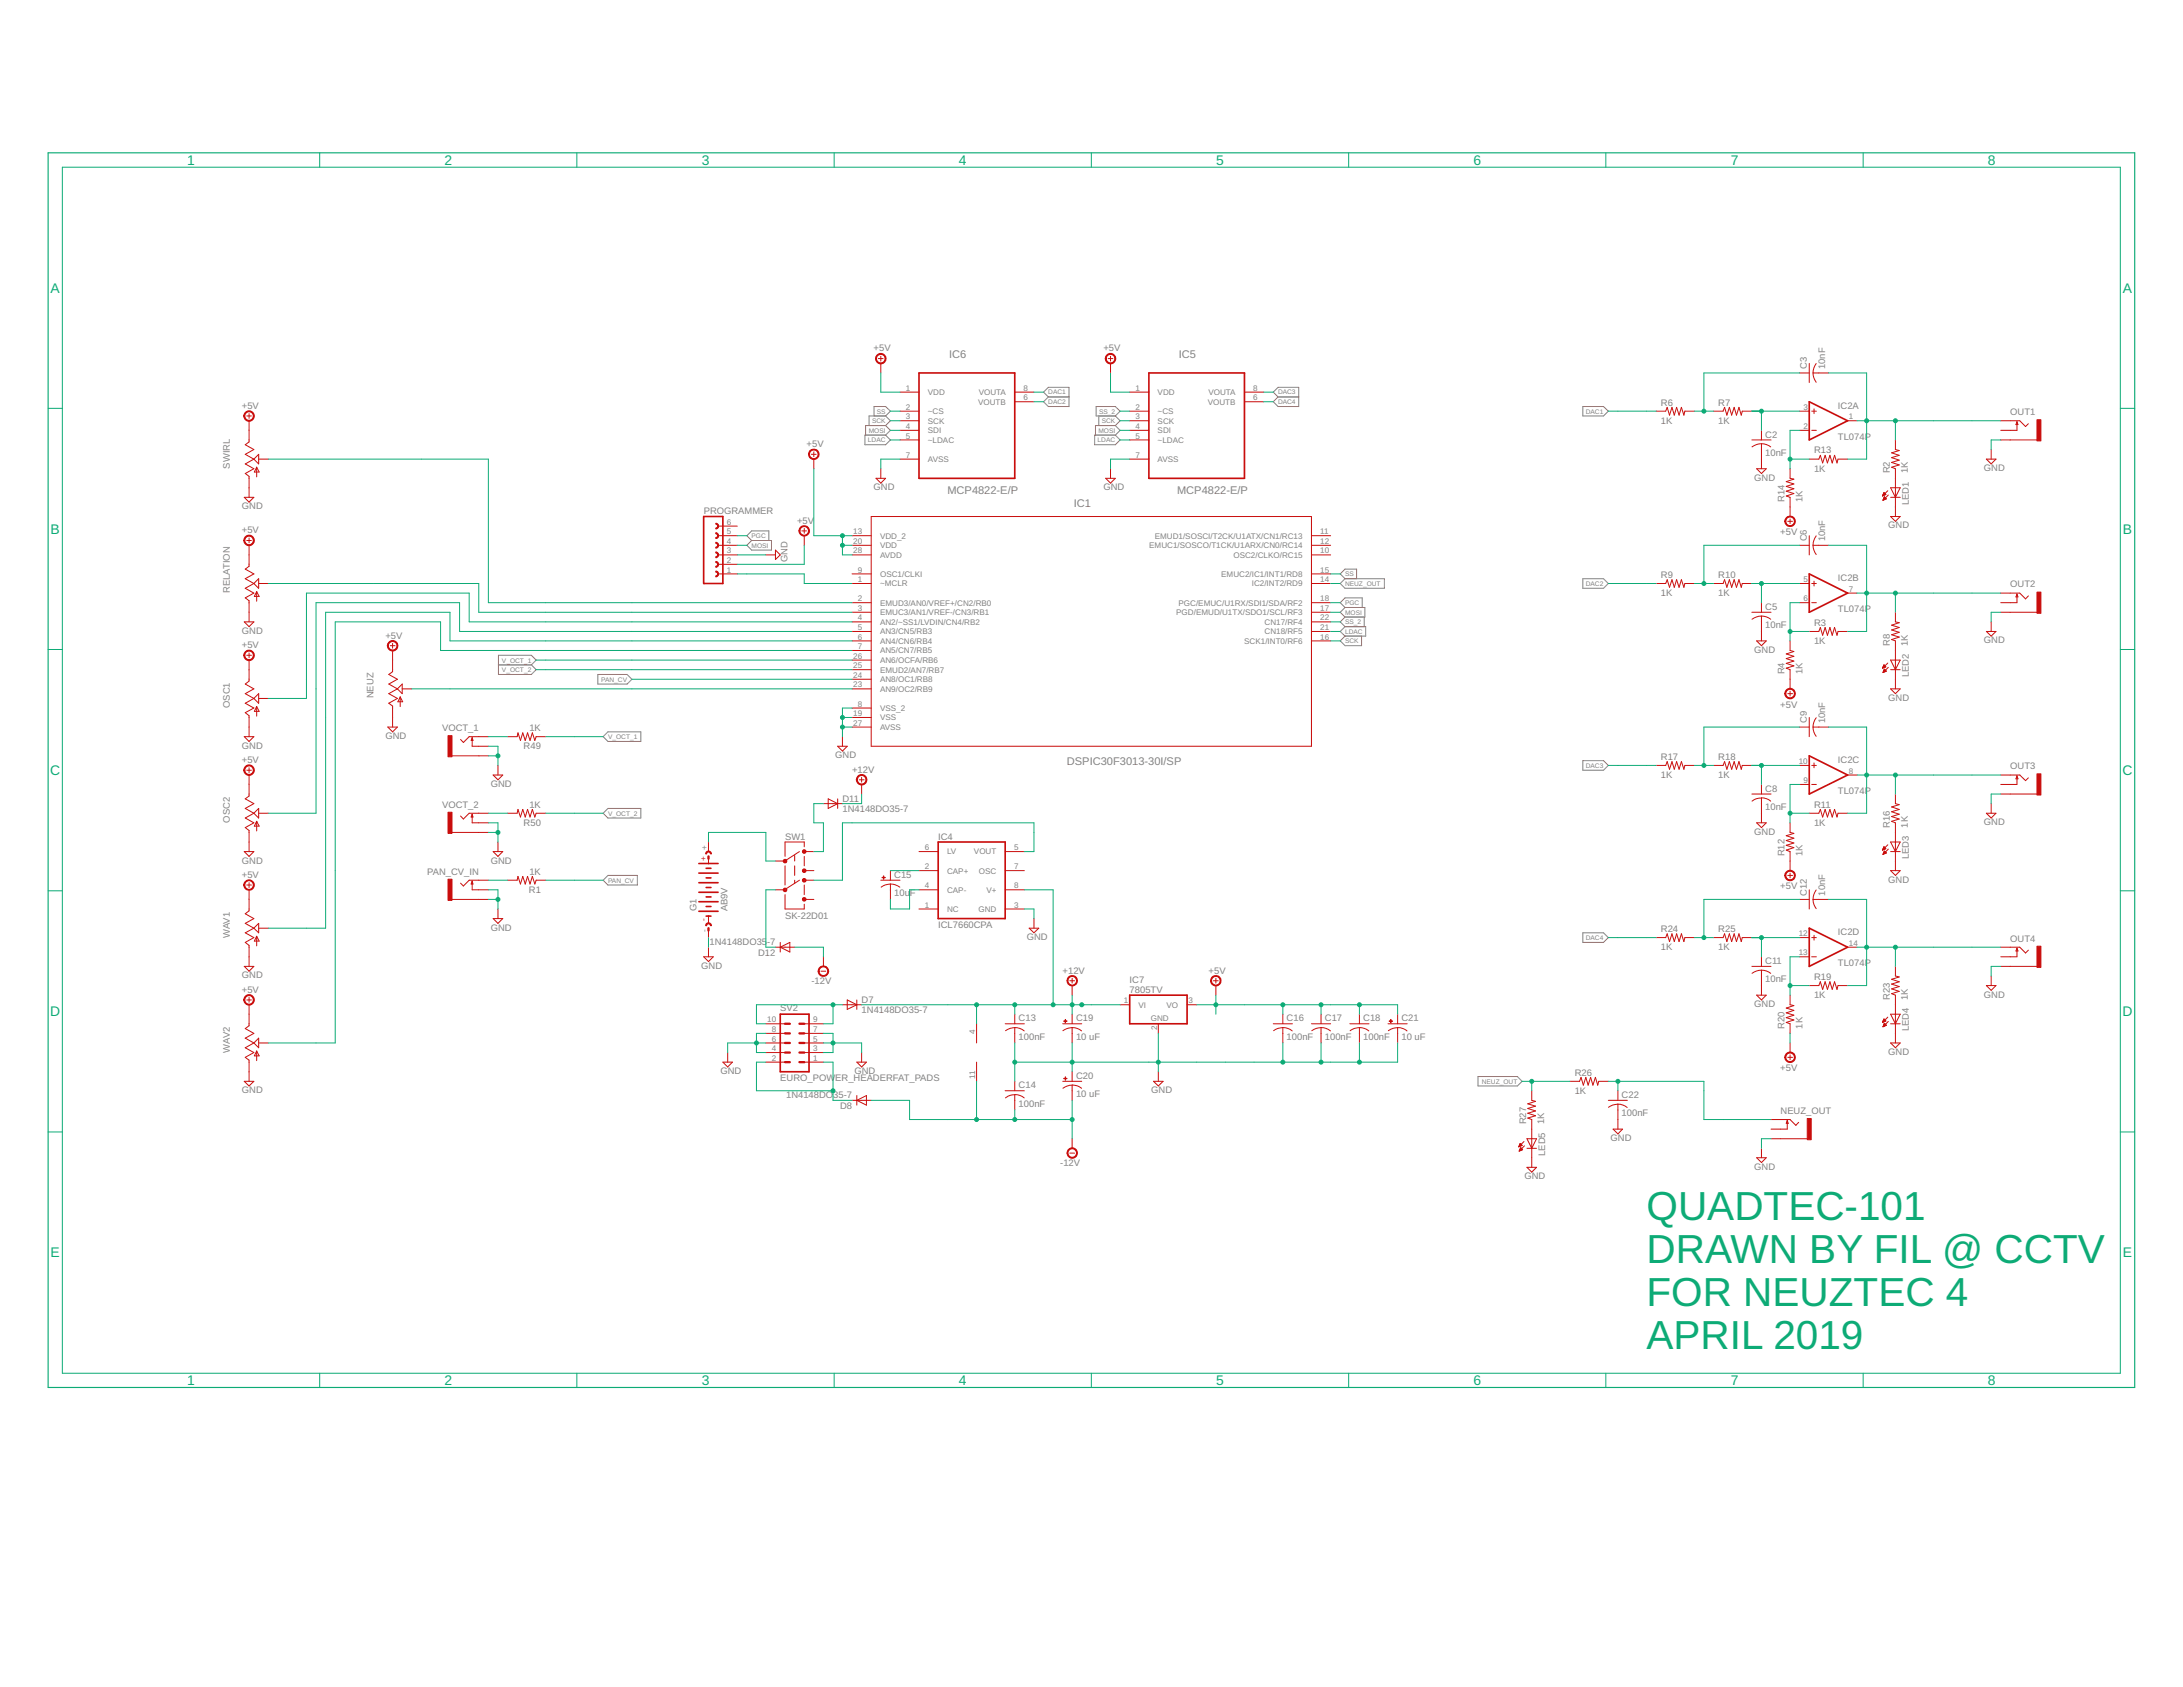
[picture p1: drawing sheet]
<svg xmlns="http://www.w3.org/2000/svg" width="279mm" height="216mm" viewBox="0 0 279 216" stroke-linecap="round" stroke-linejoin="round" font-family="sans-serif">
<defs><g id="words">
<g font-size="5.2" fill="#0dab76">
<text x="210.7" y="156.2">QUADTEC-101</text>
<text x="210.7" y="161.7">DRAWN BY FIL @ CCTV</text>
<text x="210.7" y="167.2">FOR NEUZTEC 4</text>
<text x="210.7" y="172.7">APRIL 2019</text>
</g>
<g font-size="1.8" fill="#0dab76">
<text x="24" y="21.1">1</text>
<text x="56.9" y="21.1">2</text>
<text x="89.8" y="21.1">3</text>
<text x="122.7" y="21.1">4</text>
<text x="155.7" y="21.1">5</text>
<text x="188.6" y="21.1">6</text>
<text x="221.5" y="21.1">7</text>
<text x="254.4" y="21.1">8</text>
<text x="6.5" y="37.4">A</text>
<text x="271.7" y="37.4">A</text>
<text x="6.5" y="68.3">B</text>
<text x="271.7" y="68.3">B</text>
<text x="6.4" y="99.2">C</text>
<text x="271.7" y="99.2">C</text>
<text x="6.4" y="130">D</text>
<text x="271.7" y="130">D</text>
<text x="6.5" y="160.9">E</text>
<text x="271.7" y="160.9">E</text>
<text x="24" y="177.3">1</text>
<text x="56.9" y="177.3">2</text>
<text x="89.8" y="177.3">3</text>
<text x="122.7" y="177.3">4</text>
<text x="155.7" y="177.3">5</text>
<text x="188.6" y="177.3">6</text>
<text x="221.5" y="177.3">7</text>
<text x="254.4" y="177.3">8</text>
</g>
<g font-size="1.4" fill="#808080">
<text x="121.5" y="45.8">IC6</text>
<text x="150.9" y="45.8">IC5</text>
<text x="121.3" y="63.2">MCP4822-E/P</text>
<text x="137.4" y="64.9">IC1</text>
<text x="150.7" y="63.2">MCP4822-E/P</text>
<text x="136.6" y="97.9">DSPIC30F3013-30I/SP</text>
</g>
<g font-size="1.2" fill="#808080">
<text x="111.8" y="45">+5V</text>
<text x="141.2" y="45">+5V</text>
<text x="231.3" y="47.2" transform="rotate(-90 231.3 47.2)">C3</text>
<text x="233.6" y="47.2" transform="rotate(-90 233.6 47.2)">10nF</text>
<text x="31" y="52.3">+5V</text>
<text x="212.6" y="51.9">R6</text>
<text x="219.9" y="51.9">R7</text>
<text x="235.2" y="52.3">IC2A</text>
<text x="257.3" y="53.1">OUT1</text>
<text x="29.4" y="60" transform="rotate(-90 29.4 60)">SWIRL</text>
<text x="103.2" y="57.2">+5V</text>
<text x="212.6" y="54.2">1K</text>
<text x="219.9" y="54.2">1K</text>
<text x="225.9" y="58.3">10nF</text>
<text x="225.9" y="56">C2</text>
<text x="232.2" y="58">R13</text>
<text x="235.2" y="56.3">TL074P</text>
<text x="31" y="65.2">GND</text>
<text x="90.1" y="65.7">PROGRAMMER</text>
<text x="111.8" y="62.7">GND</text>
<text x="141.2" y="62.7">GND</text>
<text x="224.5" y="61.5">GND</text>
<text x="228.4" y="64.3" transform="rotate(-90 228.4 64.3)">R14</text>
<text x="230.7" y="64.3" transform="rotate(-90 230.7 64.3)">1K</text>
<text x="232.2" y="60.3">1K</text>
<text x="241.9" y="60.6" transform="rotate(-90 241.9 60.6)">R2</text>
<text x="244.2" y="60.6" transform="rotate(-90 244.2 60.6)">1K</text>
<text x="244.3" y="64.6" transform="rotate(-90 244.3 64.6)">LED1</text>
<text x="253.9" y="60.3">GND</text>
<text x="31" y="68.2">+5V</text>
<text x="100.8" y="71.9" transform="rotate(-90 100.8 71.9)">GND</text>
<text x="102" y="67">+5V</text>
<text x="227.9" y="68.5">+5V</text>
<text x="231.3" y="69.3" transform="rotate(-90 231.3 69.3)">C6</text>
<text x="233.6" y="69.3" transform="rotate(-90 233.6 69.3)">10nF</text>
<text x="241.7" y="67.6">GND</text>
<text x="29.4" y="75.9" transform="rotate(-90 29.4 75.9)">RELATION</text>
<text x="212.6" y="76.3">1K</text>
<text x="212.6" y="74">R9</text>
<text x="219.9" y="76.3">1K</text>
<text x="219.9" y="74">R10</text>
<text x="235.2" y="74.4">IC2B</text>
<text x="257.3" y="75.2">OUT2</text>
<text x="31" y="81.1">GND</text>
<text x="31" y="82.9">+5V</text>
<text x="49.3" y="81.7">+5V</text>
<text x="224.5" y="83.6">GND</text>
<text x="225.9" y="80.4">10nF</text>
<text x="225.9" y="78">C5</text>
<text x="232.2" y="82.4">1K</text>
<text x="232.2" y="80.1">R3</text>
<text x="235.2" y="78.4">TL074P</text>
<text x="241.9" y="82.6" transform="rotate(-90 241.9 82.6)">R8</text>
<text x="244.2" y="82.6" transform="rotate(-90 244.2 82.6)">1K</text>
<text x="253.9" y="82.3">GND</text>
<text x="47.8" y="89.4" transform="rotate(-90 47.8 89.4)">NEUZ</text>
<text x="228.4" y="86.3" transform="rotate(-90 228.4 86.3)">R4</text>
<text x="230.7" y="86.3" transform="rotate(-90 230.7 86.3)">1K</text>
<text x="241.7" y="89.7">GND</text>
<text x="244.3" y="86.7" transform="rotate(-90 244.3 86.7)">LED2</text>
<text x="29.4" y="90.6" transform="rotate(-90 29.4 90.6)">OSC1</text>
<text x="31" y="95.8">GND</text>
<text x="49.3" y="94.6">GND</text>
<text x="56.6" y="93.5">VOCT_1</text>
<text x="67" y="95.9">R49</text>
<text x="67.8" y="93.6">1K</text>
<text x="227.9" y="90.6">+5V</text>
<text x="231.3" y="92.6" transform="rotate(-90 231.3 92.6)">C9</text>
<text x="233.6" y="92.6" transform="rotate(-90 233.6 92.6)">10nF</text>
<text x="31" y="97.6">+5V</text>
<text x="62.8" y="100.7">GND</text>
<text x="106.9" y="97">GND</text>
<text x="109.1" y="98.9">+12V</text>
<text x="212.6" y="99.5">1K</text>
<text x="212.6" y="97.2">R17</text>
<text x="219.9" y="99.5">1K</text>
<text x="219.9" y="97.2">R18</text>
<text x="225.9" y="101.3">C8</text>
<text x="235.2" y="101.6">TL074P</text>
<text x="235.2" y="97.6">IC2C</text>
<text x="257.3" y="98.4">OUT3</text>
<text x="29.4" y="105.3" transform="rotate(-90 29.4 105.3)">OSC2</text>
<text x="56.6" y="103.3">VOCT_2</text>
<text x="67" y="105.7">R50</text>
<text x="67.8" y="103.4">1K</text>
<text x="100.5" y="107.5">SW1</text>
<text x="107.8" y="104">1N4148DO35-7</text>
<text x="107.8" y="102.6">D11</text>
<text x="120.1" y="107.4">IC4</text>
<text x="224.5" y="106.8">GND</text>
<text x="225.9" y="103.6">10nF</text>
<text x="232.2" y="105.7">1K</text>
<text x="232.2" y="103.4">R11</text>
<text x="241.9" y="105.9" transform="rotate(-90 241.9 105.9)">R16</text>
<text x="244.2" y="105.9" transform="rotate(-90 244.2 105.9)">1K</text>
<text x="253.9" y="105.6">GND</text>
<text x="31" y="110.5">GND</text>
<text x="31" y="112.3">+5V</text>
<text x="54.7" y="111.9">PAN_CV_IN</text>
<text x="62.8" y="110.5">GND</text>
<text x="67.8" y="111.9">1K</text>
<text x="114.4" y="112.3">C15</text>
<text x="227.9" y="113.8">+5V</text>
<text x="228.4" y="109.6" transform="rotate(-90 228.4 109.6)">R12</text>
<text x="230.7" y="109.6" transform="rotate(-90 230.7 109.6)">1K</text>
<text x="241.7" y="113">GND</text>
<text x="244.3" y="110" transform="rotate(-90 244.3 110)">LED3</text>
<text x="62.8" y="119.1">GND</text>
<text x="67.7" y="114.2">R1</text>
<text x="89.1" y="116.6" transform="rotate(-90 89.1 116.6)">G1</text>
<text x="93.1" y="116.6" transform="rotate(-90 93.1 116.6)">AB9V</text>
<text x="100.5" y="117.6">SK-22D01</text>
<text x="114.4" y="114.7">10u</text>
<text x="116.5" y="114.7">F</text>
<text x="120.1" y="118.8">ICL7660CPA</text>
<text x="212.6" y="119.3">R24</text>
<text x="219.9" y="119.3">R25</text>
<text x="231.3" y="114.6" transform="rotate(-90 231.3 114.6)">C12</text>
<text x="233.6" y="114.6" transform="rotate(-90 233.6 114.6)">10nF</text>
<text x="235.2" y="119.7">IC2D</text>
<text x="29.4" y="120" transform="rotate(-90 29.4 120)">WAV1</text>
<text x="31" y="125.2">GND</text>
<text x="89.8" y="124">GND</text>
<text x="90.8" y="121">1N4148DO35</text>
<text x="97" y="122.3">D12</text>
<text x="98.2" y="121">-7</text>
<text x="103.9" y="125.9">-12V</text>
<text x="131.4" y="120.3">GND</text>
<text x="136" y="124.6">+12V</text>
<text x="144.6" y="125.8">IC7</text>
<text x="154.7" y="124.6">+5V</text>
<text x="212.6" y="121.6">1K</text>
<text x="219.9" y="121.6">1K</text>
<text x="225.9" y="125.7">10nF</text>
<text x="225.9" y="123.4">C11</text>
<text x="232.2" y="125.4">R19</text>
<text x="235.2" y="123.7">TL074P</text>
<text x="257.3" y="120.5">OUT4</text>
<text x="31" y="127">+5V</text>
<text x="99.9" y="129.4">SV2</text>
<text x="110.3" y="129.7">1N4148DO35-7</text>
<text x="110.3" y="128.3">D7</text>
<text x="130.4" y="130.7">C13</text>
<text x="137.7" y="130.7">C19</text>
<text x="144.6" y="127">7805TV</text>
<text x="164.7" y="130.7">C16</text>
<text x="169.6" y="130.7">C17</text>
<text x="174.5" y="130.7">C18</text>
<text x="179.4" y="130.7">C21</text>
<text x="224.5" y="128.9">GND</text>
<text x="228.4" y="131.6" transform="rotate(-90 228.4 131.6)">R20</text>
<text x="230.7" y="131.6" transform="rotate(-90 230.7 131.6)">1K</text>
<text x="232.2" y="127.7">1K</text>
<text x="241.9" y="128" transform="rotate(-90 241.9 128)">R23</text>
<text x="244.2" y="128" transform="rotate(-90 244.2 128)">1K</text>
<text x="253.9" y="127.7">GND</text>
<text x="29.4" y="134.7" transform="rotate(-90 29.4 134.7)">WAV2</text>
<text x="92.2" y="137.5">GND</text>
<text x="109.4" y="137.5">GND</text>
<text x="130.4" y="133">100nF</text>
<text x="137.7" y="133">10 uF</text>
<text x="164.7" y="133">100nF</text>
<text x="169.6" y="133">100nF</text>
<text x="174.5" y="133">100nF</text>
<text x="179.4" y="133">10 uF</text>
<text x="201.6" y="137.7">R26</text>
<text x="227.9" y="137.1">+5V</text>
<text x="241.7" y="135">GND</text>
<text x="244.3" y="132" transform="rotate(-90 244.3 132)">LED4</text>
<text x="31" y="139.9">GND</text>
<text x="99.9" y="138.4">EURO_POW</text>
<text x="100.6" y="140.6">1N4148DO35-7</text>
<text x="106.9" y="138.4">ER_HEADERFAT_PADS</text>
<text x="107.5" y="141.9">D8</text>
<text x="130.4" y="141.6">100nF</text>
<text x="130.4" y="139.3">C14</text>
<text x="137.7" y="140.4">10 uF</text>
<text x="137.7" y="138.1">C20</text>
<text x="147.3" y="139.9">GND</text>
<text x="195.3" y="143.9" transform="rotate(-90 195.3 143.9)">R27</text>
<text x="197.6" y="143.9" transform="rotate(-90 197.6 143.9)">1K</text>
<text x="201.6" y="140">1K</text>
<text x="207.6" y="142.8">100nF</text>
<text x="207.6" y="140.5">C22</text>
<text x="227.9" y="142.5">NEUZ_OUT</text>
<text x="135.7" y="149.2">-12V</text>
<text x="197.8" y="147.9" transform="rotate(-90 197.8 147.9)">LED5</text>
<text x="206.1" y="146">GND</text>
<text x="224.5" y="149.7">GND</text>
<text x="195.1" y="150.9">GND</text>
</g>
<g font-size="1" fill="#808080">
<text x="115.9" y="50">1</text>
<text x="115.9" y="52.5">2</text>
<text x="115.9" y="53.7">3</text>
<text x="118.8" y="50.5">VDD</text>
<text x="118.8" y="53">~CS</text>
<text x="125.2" y="51.8">VOUTB</text>
<text x="125.3" y="50.6">VOUTA</text>
<text x="131" y="50">8</text>
<text x="131" y="51.2">6</text>
<text x="145.3" y="50">1</text>
<text x="145.3" y="52.5">2</text>
<text x="145.3" y="53.7">3</text>
<text x="148.2" y="50.5">VDD</text>
<text x="148.2" y="53">~CS</text>
<text x="154.6" y="51.8">VOUTB</text>
<text x="154.7" y="50.6">VOUTA</text>
<text x="160.4" y="50">8</text>
<text x="160.4" y="51.2">6</text>
<text x="230.8" y="52.5">3</text>
<text x="236.6" y="53.7">1</text>
<text x="115.9" y="54.9">4</text>
<text x="115.9" y="56.1">5</text>
<text x="115.9" y="58.6">7</text>
<text x="118.8" y="54.2">SCK</text>
<text x="118.8" y="55.4">SDI</text>
<text x="118.8" y="56.7">~LDAC</text>
<text x="118.8" y="59.1">AVSS</text>
<text x="145.3" y="54.9">4</text>
<text x="145.3" y="56.1">5</text>
<text x="145.3" y="58.6">7</text>
<text x="148.2" y="54.2">SCK</text>
<text x="148.2" y="55.4">SDI</text>
<text x="148.2" y="56.7">~LDAC</text>
<text x="148.2" y="59.1">AVSS</text>
<text x="230.8" y="54.9">2</text>
<text x="93" y="70.8">3</text>
<text x="93" y="69.6">4</text>
<text x="93" y="68.4">5</text>
<text x="93" y="67.2">6</text>
<text x="109.2" y="68.4">13</text>
<text x="109.2" y="69.6">20</text>
<text x="109.2" y="70.8">28</text>
<text x="112.6" y="68.9">VDD_2</text>
<text x="112.6" y="70.1">VDD</text>
<text x="112.6" y="71.4">AVDD</text>
<text x="147.1" y="70.2">EMUC1/SOSCO/T1CK/U1ARX/CN0/RC14</text>
<text x="147.8" y="68.9">EMUD1/SOSCI/T2CK/U1ATX/CN1/RC13</text>
<text x="157.9" y="71.4">OSC2/CLKO/RC15</text>
<text x="169" y="68.4">11</text>
<text x="169" y="69.6">12</text>
<text x="169" y="70.8">10</text>
<text x="93" y="73.3">1</text>
<text x="93" y="72.1">2</text>
<text x="109.8" y="73.3">9</text>
<text x="109.8" y="74.5">1</text>
<text x="109.8" y="77">2</text>
<text x="112.6" y="73.8">OSC1/CLKI</text>
<text x="112.6" y="75">~MCLR</text>
<text x="112.6" y="77.5">EMUD3/AN0/VREF+/CN2/RB0</text>
<text x="150.8" y="77.5">PGC/EMUC/U1RX/SDI1/SDA/RF2</text>
<text x="156.3" y="73.8">EMUC2/IC1/INT1/RD8</text>
<text x="160.2" y="75.1">IC2/INT2/RD9</text>
<text x="169" y="73.3">15</text>
<text x="169" y="74.5">14</text>
<text x="169" y="77">18</text>
<text x="230.8" y="77">6</text>
<text x="230.8" y="74.5">5</text>
<text x="236.6" y="75.7">7</text>
<text x="109.8" y="78.2">3</text>
<text x="109.8" y="79.4">4</text>
<text x="109.8" y="80.6">5</text>
<text x="109.8" y="81.9">6</text>
<text x="109.8" y="83.1">7</text>
<text x="112.6" y="78.7">EMUC3/AN1/VREF-/CN3/RB1</text>
<text x="112.6" y="79.9">AN2/~SS1/LVDIN/CN4/RB2</text>
<text x="112.6" y="81.2">AN3/CN5/RB3</text>
<text x="112.6" y="82.4">AN4/CN6/RB4</text>
<text x="112.6" y="83.6">AN5/CN7/RB5</text>
<text x="150.5" y="78.7">PGD/EMUD/U1TX/SDO1/SCL/RF3</text>
<text x="159.2" y="82.4">SCK1/INT0/RF6</text>
<text x="161.8" y="80">CN17/RF4</text>
<text x="161.8" y="81.2">CN18/RF5</text>
<text x="169" y="78.2">17</text>
<text x="169" y="79.4">22</text>
<text x="169" y="80.6">21</text>
<text x="169" y="81.9">16</text>
<text x="109.2" y="84.3">26</text>
<text x="109.2" y="85.5">25</text>
<text x="109.2" y="86.8">24</text>
<text x="109.2" y="88">23</text>
<text x="112.6" y="84.8">AN6/OCFA/RB6</text>
<text x="112.6" y="86.1">EMUD2/AN7/RB7</text>
<text x="112.6" y="87.3">AN8/OC1/RB8</text>
<text x="112.6" y="88.5">AN9/OC2/RB9</text>
<text x="109.2" y="91.7">19</text>
<text x="109.2" y="92.9">27</text>
<text x="109.8" y="90.4">8</text>
<text x="112.6" y="91">VSS_2</text>
<text x="112.6" y="92.2">VSS</text>
<text x="112.6" y="93.4">AVSS</text>
<text x="230.2" y="97.8">10</text>
<text x="230.8" y="100.2">9</text>
<text x="236.6" y="99">8</text>
<text x="90.5" y="108.8" transform="rotate(-90 90.5 108.8)">+</text>
<text x="118.4" y="108.8">6</text>
<text x="118.4" y="113.7">4</text>
<text x="118.4" y="111.3">2</text>
<text x="121.2" y="109.3">LV</text>
<text x="121.2" y="111.8">CAP+</text>
<text x="124.7" y="109.4">VOUT</text>
<text x="125.3" y="111.8">OSC</text>
<text x="129.8" y="108.8">5</text>
<text x="129.8" y="113.7">8</text>
<text x="129.8" y="111.3">7</text>
<text x="90.5" y="119.3" transform="rotate(-90 90.5 119.3)">-</text>
<text x="118.4" y="116.2">1</text>
<text x="121.2" y="114.2">CAP-</text>
<text x="121.2" y="116.7">NC</text>
<text x="125.2" y="116.7">GND</text>
<text x="126.2" y="114.3">V+</text>
<text x="129.8" y="116.2">3</text>
<text x="230.2" y="119.8">12</text>
<text x="230.2" y="122.3">13</text>
<text x="236.6" y="121.1">14</text>
<text x="98.2" y="130.9">10</text>
<text x="104.1" y="130.9">9</text>
<text x="143.8" y="128.4">1</text>
<text x="145.7" y="128.9">VI</text>
<text x="147.3" y="130.7">GND</text>
<text x="148.1" y="131.8" transform="rotate(-90 148.1 131.8)">2</text>
<text x="149.3" y="129">VO</text>
<text x="152.1" y="128.4">3</text>
<text x="98.8" y="135.8">2</text>
<text x="98.8" y="134.5">4</text>
<text x="98.8" y="133.3">6</text>
<text x="98.8" y="132.1">8</text>
<text x="104.1" y="135.8">1</text>
<text x="104.1" y="134.5">3</text>
<text x="104.1" y="133.3">5</text>
<text x="104.1" y="132.1">7</text>
<text x="124.8" y="132.4" transform="rotate(-90 124.8 132.4)">4</text>
<text x="124.8" y="138.1" transform="rotate(-90 124.8 138.1)">11</text>
</g>
<g font-size="1" fill="#c90d0c">
<text x="90.4" y="110.2" transform="rotate(-90 90.4 110.2)">+</text>
<text x="90.4" y="117.9" transform="rotate(-90 90.4 117.9)">-</text>
</g>
<g font-size=".8" fill="#808080">
<text x="112.2" y="52.9">SS</text>
<text x="134.2" y="50.5">DAC1</text>
<text x="134.2" y="51.7">DAC2</text>
<text x="140.7" y="52.9">SS_2</text>
<text x="163.6" y="50.5">DAC3</text>
<text x="163.6" y="51.7">DAC4</text>
<text x="203" y="52.9">DAC1</text>
<text x="111.1" y="56.6">LDAC</text>
<text x="111.2" y="55.4">MOSI</text>
<text x="111.6" y="54.2">SCK</text>
<text x="140.5" y="56.6">LDAC</text>
<text x="140.6" y="55.4">MOSI</text>
<text x="141" y="54.2">SCK</text>
<text x="96.2" y="70.1">MOSI</text>
<text x="96.2" y="68.9">PGC</text>
<text x="172.1" y="73.8">SS</text>
<text x="172.1" y="75">NEUZ_OUT</text>
<text x="172.1" y="77.4">PGC</text>
<text x="203" y="75">DAC2</text>
<text x="172.1" y="78.7">MOSI</text>
<text x="172.1" y="82.3">SCK</text>
<text x="172.1" y="81.1">LDAC</text>
<text x="172.1" y="79.9">SS_2</text>
<text x="64.2" y="84.8">V_OCT_1</text>
<text x="64.2" y="86">V_OCT_2</text>
<text x="76.9" y="87.2">PAN_CV</text>
<text x="77.8" y="94.6">V_OCT_1</text>
<text x="203" y="98.3">DAC3</text>
<text x="77.8" y="104.4">V_OCT_2</text>
<text x="77.8" y="113">PAN_CV</text>
<text x="203" y="120.3">DAC4</text>
<text x="189.6" y="138.7">NEUZ_OUT</text>
</g>
</g></defs>
<g fill="none" stroke="#808080" stroke-width=".13">
<path d="M110.7 55.7h2.6l.7 .6-.7 .6h-2.6zM111.9 53.2v-1.2h1.4l.7 .6-.7 .6M113.3 54.5l.7 .6-.7 .6M113.3 54.5h-2.5v1.2M113.3 53.2l.7 .6-.7 .7M113.3 53.2h-2.1v1.3M133.6 50.2l.6-.6h2.6v2.4h-2.6l-.6-.6 .6-.6zM134.2 50.8h2.6M140.1 55.7h2.6l.7 .6-.7 .6h-2.6zM140.3 52h2.4l.7 .6-.7 .6h-2.4zM140.6 53.2v1.3M142.7 54.5h-2.5v1.2"/>
<path d="M142.7 54.5l.7 .6-.7 .6M142.7 53.2l.7 .6-.7 .7M163 50.2l.6-.6h2.6v2.4h-2.6l-.6-.6 .6-.6zM163.6 50.8h2.6M202.6 52h2.6l.6 .6-.6 .6h-2.6zM95.6 69.8l.6-.6h2.5v1.2h-2.5zM96.2 69.2l-.6-.6 .6-.7h2.2v1.3M172.1 77.7l-.6 .7 .6 .6M172.1 77.7h2.6v1.3h-2.6M172.1 74.1l-.6-.7 .6-.6h1.5v1.3M172.1 74.1h5.1v1.2h-5.1l-.6-.6zM172.1 79l-.6 .6 .6 .6"/>
<path d="M172.1 77.7l-.6-.6 .6-.6h2.2v1.2M174.6 79v1.2M202.6 74.1h2.6l.6 .6-.6 .6h-2.6zM63.8 83.9h4.2l.6 .6-.6 .6 .6 .6-.6 .6h-4.2zM63.8 85.1h4.2M76.5 86.3h3.8l.6 .6-.6 .6h-3.8zM77.2 94.3l.6-.6h4.2v1.2h-4.2zM172.1 81.4l-.6 .6 .6 .6h2.2v-1.2M172.1 80.2h2.7v1.2h-2.7M172.1 80.2l-.6 .6 .6 .6M202.6 97.3h2.6l.6 .7-.6 .6h-2.6zM77.2 104.1l.6-.6h4.2v1.2h-4.2z"/>
<path d="M77.2 112.6l.6-.6h3.8v1.3h-3.8zM202.6 119.4h2.6l.6 .6-.6 .6h-2.6zM189.2 137.8h5l.6 .6-.6 .6h-5z"/>
</g>
<g fill="none" stroke="#c90d0c" stroke-width=".13">
<path d="M31.6 53.2h.6M31.9 52.9v.7M31.9 53.8v2.8l-.5 .3 1.1 .6-1.1 .6 1.1 .7M32.5 58.8l-1.1 .6 1.1 .6-1.1 .6 .5 .4v2.6M32.5 58.8l.6-.7v1.3zM32.9 59.8v1.2M32.9 59.8l.3 .6h-.6zM33.1 58.8h1.2M103.8 58.1h.7M104.2 57.8v.6M104.2 58.8v1.2M112.4 45.9h.6"/>
<path d="M112.7 45.6v.6M112.7 46.5v1.2M112.7 60v1.2M115.2 58.8h2.4M115.2 52.6h2.4M115.2 55.1h2.4M115.2 53.8h2.4M115.2 56.3h2.4M115.2 50.2h2.4M129.9 50.2h2.4M129.9 51.4h2.4M141.8 45.9h.6"/>
<path d="M142.1 45.6v.6M142.1 46.5v1.2M142.1 60v1.2M144.6 58.8h2.4M144.6 52.6h2.4M144.6 55.1h2.4M144.6 53.8h2.4M144.6 56.3h2.4M144.6 50.2h2.4M159.3 50.2h2.4M159.3 51.4h2.4M212 52.6h1.2l.2-.5 .3 1 .3-1 .3 1 .3-1 .3 1 .3-1 .3 1 .1-.5h1.3"/>
<path d="M219.3 52.6h1.2l.2-.5 .3 1 .3-1 .3 1 .4-1 .2 1 .4-1 .3 1 .1-.5h1.2M224.2 56.3h2.5M224.8 60h1.3l-.7 .6zM225.4 56.8a1.94 1.94 0 0 1 1.2 .4M225.4 56.8a2.06 2.06 0 0 0-1.2 .4M225.4 55.1v1.2M225.4 56.8v3.2M229.1 60v1.2l.5 .1-1 .3 1 .3-1 .4 1 .2-1 .4 1 .3-1 .3 .5 .1v2.5M230.3 52.6h1.3M230.3 55.1h1.3M230.3 47.7h1.3M231.6 58.8h1.2l.2-.5 .3 .9 .3-.9 .3 .9 .3-.9 .3 .9 .3-.9 .3 .9 .1-.4h1.3"/>
<path d="M231.6 46.5v2.5M231.9 52.6h.6M231.9 55.1h.6M232.1 47.7a1.94 1.94 0 0 0 .4 1.2M232.1 47.7h1.9M232.2 52.3v.6M232.5 46.5a2.06 2.06 0 0 0-.4 1.2M236.5 53.8h1.2M242.6 56.3v1.2l.5 .2-1 .3 1 .3-1 .3 1 .3-1 .3 1 .3-1 .3 .5 .2v6.1M254.2 58.8h1.3l-.7 .6zM254.8 57.5v1.3M256.1 53.8h2.4l.7 .8 .4-.4"/>
<path d="M256.1 56.3h4.6M258.1 54v1.1h-2M258.1 54l.2 .3h-.3zM31.3 63.6h1.2l-.6 .7zM31.3 79.6h1.2l-.6 .6zM31.6 69.2h.6M31.9 68.9v.6M31.9 69.8v2.7l-.5 .3 1.1 .6-1.1 .7 1.1 .6M32.5 74.7l-1.1 .6 1.1 .6-1.1 .6 .5 .4v2.7M32.5 74.7l.6-.6v1.2zM32.9 75.7v1.2M32.9 75.7l.3 .6h-.6z"/>
<path d="M33.1 74.7h1.2M91.9 69.8h2.5M91.9 73.4h2.5M91.9 72.2h2.5M91.9 71h2.5M91.9 68.6h2.5M91.9 67.3h2.5M98 71h1.3M99.3 70.4l.6 .6-.6 .6zM102.6 67.9h.6M102.9 67.6v.6M102.9 68.6v1.2"/>
<path d="M109.1 74.7h2.4M109.1 79.6h2.4M109.1 77.1h2.4M109.1 78.4h2.4M109.1 69.8h2.4M109.1 73.4h2.4M109.1 71h2.4M109.1 68.6h2.4M111.5 66.1h56.4v29.4h-56.4zM112.1 61.2h1.2l-.6 .6zM141.5 61.2h1.2l-.6 .6zM167.9 74.7h2.4"/>
<path d="M167.9 79.6h2.4M167.9 77.1h2.4M167.9 78.4h2.4M167.9 69.8h2.4M167.9 73.4h2.4M167.9 71h2.4M167.9 68.6h2.4M212 74.7h1.2l.2-.5 .3 1 .3-1 .3 1 .3-1 .3 1 .3-1 .3 1 .1-.5h1.3M219.3 74.7h1.2l.2-.5 .3 1 .3-1 .3 1 .4-1 .2 1 .4-1 .3 1 .1-.5h1.2M224.2 78.4h2.5M225.4 78.8a1.94 1.94 0 0 1 1.2 .4M225.4 78.8a2.06 2.06 0 0 0-1.2 .4"/>
<path d="M225.4 77.1v1.3M225.4 78.8v3.2M228.8 66.7h.6M229.1 66.4v.6M230.3 74.7h1.3M230.3 77.1h1.3M230.3 69.8h1.3M231.6 68.6v2.4M231.9 74.7h.6M231.9 77.1h.6M232.1 69.8a2.07 2.07 0 0 0 .4 1.2M232.1 69.8h1.9"/>
<path d="M232.2 74.4v.6M232.5 68.6a2.06 2.06 0 0 0-.4 1.2M236.5 75.9h1.2M240.9 63.4h.1M241 63.4h.1M241 63.4h.2M241 63.3h.3M241 64h.1M241 63.3h.4M241 63.9h.2M241 63.2h.3M241 63.9h.3"/>
<path d="M241.1 63.2h.1M241.1 63.9h.3M241.1 63.1h.1M241.1 63.8h.3M241.1 63l.3 .3-.5 .2zM241.1 63.7h.2M241.2 63.6h.1M241.2 63.6l.2 .2-.4 .2zM241.6 62.8l-.7 .7M241.7 63.4l-.7 .6M242 63.6h1.2M242 62.4h1.2l-.6 1.2z"/>
<path d="M242 66.1h1.2l-.6 .6zM242.6 78.4v1.2l.5 .1-1 .3 1 .3-1 .3 1 .3-1 .3 1 .3-1 .4 .5 .1v6.2M254.8 79.6v1.2M256.1 75.9h2.4l.7 .7 .4-.3M256.1 78.4h4.6M258.1 76v1.1h-2M258.1 76l.2 .4h-.3zM31.3 94.3h1.2l-.6 .6zM31.6 83.9h.6M31.6 98.6h.6M31.9 83.6v.6M31.9 84.5v2.7l-.5 .3 1.1 .7-1.1 .6 1.1 .6"/>
<path d="M31.9 98.3v.6M31.9 99.2v2.7l-.5 .3 1.1 .6-1.1 .7 1.1 .6M32.5 89.4l-1.1 .6 1.1 .6-1.1 .6 .5 .4v2.7M32.5 89.4l.6-.6v1.2zM32.9 90.4v1.3M32.9 90.4l.3 .6h-.6zM33.1 89.4h1.2M49.6 93h1.3l-.7 .7zM50 82.6h.6M50.2 82.3v.7M50.2 83.2v2.8l-.4 .3 1.1 .6-1.1 .6 1.1 .7M50.9 88.2l-1.1 .6 1.1 .6-1.1 .6 .4 .4v2.6"/>
<path d="M50.9 88.2l.6-.7v1.3zM51.2 89.2v1.2M51.2 89.2l.3 .6h-.6zM51.5 88.2h1.2M57.8 96.7h4.7M60.4 94.4v1.1h2.1M60.4 94.4l.1 .4h-.2zM62.5 94.3h-2.5l-.7 .7-.4-.4M63.1 99.2h1.2l-.6 .6zM63.7 98v1.2M65 94.3h1.2l.1-.5 .3 1 .3-1 .3 1 .3-1 .3 1 .3-1 .4 1 .1-.5h1.2M107.2 95.5h1.2l-.6 .6z"/>
<path d="M107.8 94.3v1.2M109.1 88.2h2.4M109.1 93h2.4M109.1 80.8h2.4M109.1 85.7h2.4M109.1 84.5h2.4M109.1 82h2.4M109.1 83.2h2.4M109.1 86.9h2.4M109.1 90.6h2.4M109.1 91.8h2.4M110 99.8h.6"/>
<path d="M110.3 99.5v.6M167.9 80.8h2.4M167.9 82h2.4M212 98h1.2l.2-.5 .3 .9 .3-.9 .3 .9 .3-.9 .3 .9 .3-.9 .3 .9 .1-.4h1.3M219.3 98h1.2l.2-.5 .3 .9 .3-.9 .3 .9 .4-.9 .2 .9 .4-.9 .3 .9 .1-.4h1.2M224.8 82h1.3l-.7 .6zM228.8 88.8h.6M229.1 82v1.2l.5 .2-1 .3 1 .3-1 .3 1 .3-1 .3 1 .3-1 .3 .5 .2v2.5M229.1 88.5v.6M230.3 93h1.3M230.3 98h1.3M231.6 91.8v2.5"/>
<path d="M231.6 80.8h1.2l.2-.5 .3 1 .3-1 .3 1 .3-1 .3 1 .3-1 .3 1 .1-.5h1.3M231.9 98h.6M232.1 93a1.94 1.94 0 0 0 .4 1.2M232.1 93h1.9M232.2 97.6v.7M232.5 91.9a1.94 1.94 0 0 0-.4 1.1M236.5 99.2h1.2M240.9 85.5h.1M241 85.4h.1M241 85.4h.2M241 85.4h.3M241 85.3h.3"/>
<path d="M241 86h.3M241.1 85.2h.2M241.1 85.2h.1M241.1 85.9h.3M241.1 85.1h.1M241.1 85.8h.3M241.1 85.8h.2M241.1 85.7h.2M241.2 85.7h.1M241.2 86h-.2M241.4 85.3l-.3-.2-.2 .4M241.4 85.3l-.5 .2"/>
<path d="M241.4 85.9l-.2-.3-.2 .5M241.4 85.9l-.4 .2M241.6 84.9l-.7 .6M241.7 85.4l-.7 .7M242 88.2h1.2l-.6 .6zM242 84.5h1.2l-.6 1.2zM242 85.7h1.2M254.2 80.8h1.3l-.7 .6zM256.1 99.2h2.4l.7 .7 .4-.4M258.1 99.3v1.1h-2M258.1 99.3l.2 .4h-.3zM31.3 109h1.2l-.6 .6z"/>
<path d="M31.6 113.3h.6M31.9 113v.6M31.9 113.9v2.7l-.5 .3 1.1 .7-1.1 .6 1.1 .6M32.5 104.1l-1.1 .6 1.1 .6-1.1 .6 .5 .4v2.7M32.5 118.8l-1.1 .6 1.1 .6-1.1 .6 .5 .4v2.7M32.5 104.1l.6-.6v1.2zM32.5 118.8l.6-.6v1.2zM32.9 105.1v1.2M32.9 119.8v1.3M32.9 105.1l.3 .6h-.6zM32.9 119.8l.3 .6h-.6zM33.1 104.1h1.2"/>
<path d="M33.1 118.8h1.2M57.8 106.5h4.7M57.8 115.1h4.7M60.4 104.2v1.1h2.1M60.4 112.8v1.1h2.1M60.4 104.2l.1 .4h-.2zM60.4 112.8l.1 .3h-.2zM62.5 104.1h-2.5l-.7 .7-.4-.4M62.5 112.6h-2.5l-.7 .8-.4-.4M63.1 109h1.2l-.6 .6zM63.1 117.6h1.2l-.6 .6zM63.7 107.8v1.2"/>
<path d="M63.7 116.3v1.3M65 104.1h1.2l.1-.5 .3 1 .3-1 .3 1 .3-1 .3 1 .3-1 .4 1 .1-.5h1.2M65 112.6h1.2l.1-.4 .3 .9 .3-.9 .3 .9 .3-.9 .3 .9 .3-.9 .4 .9 .1-.5h1.2M90.7 107.8v1.2M90.7 109.9v.6M90.7 117.2v1M90.7 118.8v1.2M99.3 113.9h1.2M99.3 110.2h1.2M100.5 114.5v1.8h2.4v-.6M100.5 110.8v2.5M101.7 109.5v.7"/>
<path d="M101.7 110.8v1.2M101.7 112.6v.4M102.3 109l-1.7 1.1M102.3 112.6l-1.7 1.1M102.9 109h1.3M102.9 112.6h1.3M102.9 115.1h1.3M102.9 108.4v-.6h-2.4v1.8M102.9 111.4h1.3M102.9 109.6v1.2M102.9 113.3v1.2M105.4 102.8h2.4"/>
<path d="M106 102.2l1.2 .6-1.2 .7zM107.2 102.2v1.3M110.3 100.4v1.2M112.7 112.6h2.5M114 113.1a2.06 2.06 0 0 1 1.2 .4M114 113.1a1.94 1.94 0 0 0-1.2 .4M114 111.4v1.2M114 113.1v2M117.6 109h2.5M117.6 113.9h2.5M117.6 111.4h2.5M117.6 116.3h2.5"/>
<path d="M128.7 109h2.4M128.7 113.9h2.4M128.7 111.4h2.4M128.7 116.3h2.4M131.7 118.8h1.2l-.6 .6zM132.3 117.6v1.2M212 120h1.2l.2-.5 .3 1 .3-1 .3 1 .3-1 .3 1 .3-1 .3 1 .1-.5h1.3M219.3 120h1.2l.2-.5 .3 1 .3-1 .3 1 .4-1 .2 1 .4-1 .3 1 .1-.5h1.2M224.2 101.6h2.5M224.2 102.5a1.74 1.74 0 0 1 1.2-.4v3.2M224.8 105.3h1.3l-.7 .6zM225.4 102.1a1.8 1.8 0 0 1 1.2 .4"/>
<path d="M225.4 100.4v1.2M228.8 112h.6M229.1 105.3v1.2l.5 .2-1 .3 1 .3-1 .3 1 .3-1 .3 1 .3-1 .3 .5 .2v2.4M229.1 111.7v.7M230.3 115.1h1.3M230.3 100.4h1.3M230.3 120h1.3M231.6 104.1h1.2l.2-.5 .3 1 .3-1 .3 1 .3-1 .3 1 .3-1 .3 1 .1-.5h1.3M231.6 113.9v2.4M231.9 100.4h.6M231.9 120h.6M232.1 115.1a1.94 1.94 0 0 0 .4 1.2"/>
<path d="M232.1 115.1h1.9M232.2 119.7v.6M232.5 113.9a2.06 2.06 0 0 0-.4 1.2M240.9 108.8h.1M241 108.8h.1M241 108.7h.2M241 108.7h.3M241 108.6h.3M241 109.3h.1M241 108.5h.3M241 109.2h.2M241.1 108.5h.2"/>
<path d="M241.1 109.2h.2M241.1 109.2h.3M241.1 108.5h.1M241.1 109.1h.3M241.1 108.4h.1M241.1 109.1h.2M241.1 108.4l-.2 .4M241.1 108.4l.3 .2M241.1 109h.2M241.2 109h.1M241.2 108.9h.1M241.4 108.6l-.5 .2"/>
<path d="M241.4 109.2l-.2-.3-.2 .4M241.4 109.2l-.4 .1M241.6 108.1l-.7 .7M241.7 108.7l-.7 .6M242 109h1.2M242 107.8h1.2l-.6 1.2zM242 111.4h1.2l-.6 .6zM242.6 101.6v1.2l.5 .2-1 .3 1 .3-1 .3 1 .3-1 .3 1 .3-1 .3 .5 .2v6.1M254.2 104.1h1.3l-.7 .6zM254.8 102.8v1.3M256.1 101.6h4.6M31.3 123.7h1.2l-.6 .6z"/>
<path d="M31.3 138.4h1.2l-.6 .6zM31.6 128h.6M31.9 127.7v.6M31.9 128.6v2.7l-.5 .3 1.1 .6-1.1 .7 1.1 .6M32.5 133.5l-1.1 .6 1.1 .6-1.1 .6 .5 .4v2.7M32.5 133.5l.6-.6v1.2zM32.9 134.5v1.2M32.9 134.5l.3 .6h-.6zM33.1 133.5h1.2M90.1 122.4h1.2l-.6 .7zM90.7 121.2v1.2M92.5 135.9h1.2l-.6 .6z"/>
<path d="M93.1 134.7v1.2M98 133.5h2.5M98 131h2.5M98 135.9h2.5M98 134.7h2.5M98 132.2h2.5M99.3 121.2h2.4M99.9 121.2l1.2-.6v1.2zM99.9 120.6v1.2M102.9 133.5h2.5M102.9 131h2.5M102.9 135.9h2.5"/>
<path d="M102.9 134.7h2.5M102.9 132.2h2.5M105.1 124.3h.6M105.4 122.4v1.3M107.8 128.6h2.5M108.4 128l1.3 .6-1.3 .6zM109.7 135.9h1.2l-.6 .6zM109.7 128v1.2M110.3 134.7v1.2M125 131v2.5M125 135.9v2.5M128.7 131h2.4"/>
<path d="M128.7 139.6h2.4M129.9 131.5a1.91 1.91 0 0 1 1.2 .4M129.9 131.5a2.07 2.07 0 0 0-1.2 .4M129.9 129.8v1.2M129.9 131.5v2M129.9 138.4v1.2M136 138.4h2.5M136 131h2.5M136.9 125.5h.6M137.2 131.5a1.91 1.91 0 0 1 1.2 .4M137.2 131.5a2.07 2.07 0 0 0-1.2 .4M137.2 138.9a1.91 1.91 0 0 1 1.2 .4"/>
<path d="M137.2 138.9a2.07 2.07 0 0 0-1.2 .4M137.2 125.2v.6M137.2 126.1v1.3M137.2 129.8v1.2M137.2 131.5v2M137.2 137.2v1.2M137.2 138.9v1.9M143.4 128.6h1.2M147.6 138.4h1.3l-.6 .6zM148.3 131v1.2M148.3 137.2v1.2M151.9 128.6h1.3"/>
<path d="M155.3 125.5h.6M155.6 125.2v.6M155.6 126.1v1.3M163 131h2.4M164.2 131.5a1.91 1.91 0 0 1 1.2 .4M164.2 131.5a1.94 1.94 0 0 0-1.2 .4M164.2 129.8v1.2M164.2 131.5v2M167.9 131h2.4M169.1 131.5a1.91 1.91 0 0 1 1.2 .4M169.1 131.5a2.07 2.07 0 0 0-1.2 .4M169.1 129.8v1.2"/>
<path d="M169.1 131.5v2M172.8 131h2.4M174 131.5a1.91 1.91 0 0 1 1.2 .4M174 131.5a1.94 1.94 0 0 0-1.2 .4M174 129.8v1.2M174 131.5v2M177.7 131h2.4M178.9 131.5a1.91 1.91 0 0 1 1.2 .4M178.9 131.5a2.07 2.07 0 0 0-1.2 .4M178.9 129.8v1.2M178.9 131.5v2M196 139.6v1.2l.5 .1-1 .4 1 .3-1 .3 1 .3-1 .3 1 .3-1 .3 .5 .2v6.1"/>
<path d="M200.9 138.4h1.3l.2-.5 .2 1 .4-1 .3 1 .3-1 .3 1 .3-1 .3 1 .1-.5h1.2M207.1 139.6v1.2M224.2 123.7h2.5M224.8 127.4h1.3l-.7 .6zM225.4 124.2a1.94 1.94 0 0 1 1.2 .4M225.4 124.2a2.06 2.06 0 0 0-1.2 .4M225.4 122.4v1.3M225.4 124.2v3.2M228.8 135.3h.6M229.1 127.4v1.2l.5 .1-1 .3 1 .3-1 .3 1 .3-1 .3 1 .3-1 .4 .5 .1v1.2M229.1 133.5v1.2M229.1 135v.6"/>
<path d="M230.3 122.4h1.3M231.6 126.1h1.2l.2-.5 .3 1 .3-1 .3 1 .3-1 .3 1 .3-1 .3 1 .1-.5h1.3M231.9 122.4h.6M236.5 121.2h1.2M240.9 130.8h.1M241 130.8h.1M241 130.7h.2M241 130.7h.3M241 130.7h.4M241 131.4h.1M241 130.6h.3M241 131.3h.2"/>
<path d="M241.1 130.5h.1M241.1 131.3h.2M241.1 131.2h.3M241.1 131.1h.2M241.2 131h.1M241.4 130.7l-.3-.3-.2 .5M241.4 130.7l-.5 .2M241.4 131.2l-.2-.2-.2 .4M241.4 131.2l-.4 .2M241.6 130.2l-.7 .7M241.7 130.7l-.7 .7M242 133.5h1.2l-.6 .6z"/>
<path d="M242 129.8h1.2l-.6 1.2zM242 131h1.2M242.6 123.7v1.2l.5 .1-1 .3 1 .3-1 .3 1 .4-1 .3 1 .3-1 .3 .5 .2v6.1M254.2 126.1h1.3l-.7 .6zM254.8 124.9v1.2M256.1 123.7h4.6M256.1 121.2h2.4l.7 .8 .4-.4M258.1 121.3v1.1h-2M258.1 121.3l.2 .4h-.3zM109.1 140.8h2.4M109.7 140.2v1.2M109.7 140.8l1.2-.6v1.2z"/>
<path d="M128.7 140.5a1.73 1.73 0 0 1 1.2-.4v1.9M129.9 140.1a1.91 1.91 0 0 1 1.2 .4M136.9 147.6h.6M137.2 145.7v1.3M194.4 146.7h.1M194.4 146.7h.2M194.5 146.6h.2M194.5 146.6h.3M194.5 147.3h.1M194.5 146.5h.3M194.5 147.2h.1M194.5 146.5h.2"/>
<path d="M194.5 147.2h.2M194.5 147.2h.3M194.5 146.4h.1M194.5 147.1h.4M194.5 147.1h.3M194.6 146.3l-.2 .5M194.6 146.3l.2 .3-.4 .2M194.6 146.4h.1M194.6 147h.2M194.6 147h.1M194.6 146.9h.1M194.6 146.9l-.2 .4"/>
<path d="M194.6 146.9l.3 .2-.5 .2M195.1 146.1l-.7 .7M195.1 146.6l-.7 .7M195.4 145.7h1.3l-.7 1.3zM195.4 147h1.3M195.4 149.4h1.3l-.7 .6zM205.8 140.8h2.5M206.5 144.5h1.2l-.6 .6zM207.1 141.3a1.91 1.91 0 0 1 1.2 .4M207.1 141.3a2.06 2.06 0 0 0-1.2 .4M207.1 141.3v3.2M224.8 148.2h1.3l-.7 .6z"/>
<path d="M225.4 147v1.2M226.7 143.3h2.4l.7 .7 .4-.4M226.7 145.7h4.6M228.7 143.4v1.1h-2M228.7 143.4l.2 .4h-.3z"/>
</g>
<g fill="#c90d0c" stroke="#c90d0c" stroke-width=".13">
<path d="M31.4 52.8a.67 .67 0 0 1 1 .1 .67 .67 0 0 1-.4 1 .67 .67 0 0 1-.8-.7h.1a.54 .54 0 0 1 .8-.5 .54 .54 0 0 1 .2 .9 .54 .54 0 0 1-.9-.2l-.1-.2h-.1z" fill-rule="evenodd"/>
<path d="M112.2 45.5a.67 .67 0 0 1 1.1 .1 .67 .67 0 0 1-.4 1 .67 .67 0 0 1-.8-.7h.1a.55 .55 0 0 1 .8-.5 .55 .55 0 0 1 .1 1 .55 .55 0 0 1-.9-.3v-.2h-.1z" fill-rule="evenodd"/>
<path d="M136.7 125.1a.67 .67 0 0 1 1.1 0 .67 .67 0 0 1-.4 1 .67 .67 0 0 1-.8-.6h.1a.55 .55 0 0 1 .7-.5 .55 .55 0 0 1 .2 .9 .55 .55 0 0 1-.9-.2v-.2h-.1z" fill-rule="evenodd"/>
<path d="M136.7 147.1a.67 .67 0 0 1 1.1 .1 .67 .67 0 0 1-.4 1 .67 .67 0 0 1-.8-.6h.1a.55 .55 0 0 1 .7-.6 .55 .55 0 0 1 .2 .9 .55 .55 0 0 1-.9-.2v-.1h-.1z" fill-rule="evenodd"/>
<path d="M155.1 125.1a.68 .68 0 0 1 1.1 0 .68 .68 0 0 1-.4 1 .68 .68 0 0 1-.9-.6h.2a.55 .55 0 0 1 .8-.4 .55 .55 0 0 1 .1 .9 .55 .55 0 0 1-.9-.3v-.2h-.2z" fill-rule="evenodd"/>
<path d="M31.4 68.7a.68 .68 0 0 1 1 .1 .68 .68 0 0 1-.3 1 .68 .68 0 0 1-.9-.6h.1a.54 .54 0 0 1 .8-.6 .54 .54 0 0 1 .2 .9 .54 .54 0 0 1-.9-.1l-.1-.2h-.1z" fill-rule="evenodd"/>
<path d="M31.4 83.4a.67 .67 0 0 1 1 .1 .67 .67 0 0 1-.4 1 .67 .67 0 0 1-.8-.6h.1a.54 .54 0 0 1 .8-.6 .54 .54 0 0 1 .2 .9 .54 .54 0 0 1-.9-.1l-.1-.2h-.1z" fill-rule="evenodd"/>
<path d="M31.4 98.1a.68 .68 0 0 1 1 .1 .68 .68 0 0 1-.3 1 .68 .68 0 0 1-.9-.6h.1a.54 .54 0 0 1 .8-.6 .54 .54 0 0 1 .2 .9 .54 .54 0 0 1-.9-.1l-.1-.2h-.1z" fill-rule="evenodd"/>
<path d="M31.4 112.8a.67 .67 0 0 1 1 .1 .67 .67 0 0 1-.4 1 .67 .67 0 0 1-.8-.6h.1a.54 .54 0 0 1 .8-.6 .54 .54 0 0 1 .2 .9 .54 .54 0 0 1-.9-.1l-.1-.2h-.1z" fill-rule="evenodd"/>
<path d="M31.4 127.5a.67 .67 0 0 1 1 .1 .67 .67 0 0 1-.3 1 .67 .67 0 0 1-.9-.6h.1a.54 .54 0 0 1 .8-.6 .54 .54 0 0 1 .2 .9 .54 .54 0 0 1-.9-.1l-.1-.2h-.1z" fill-rule="evenodd"/>
<path d="M141.6 45.5a.67 .67 0 0 1 1.1 .1 .67 .67 0 0 1-.4 1 .67 .67 0 0 1-.8-.7h.1a.54 .54 0 0 1 .7-.5 .54 .54 0 0 1 .2 .8 .54 .54 0 0 1-.9-.1v-.2h-.1z" fill-rule="evenodd"/>
<path d="M49.7 82.2a.67 .67 0 0 1 1.1 .1 .67 .67 0 0 1-.4 1 .67 .67 0 0 1-.8-.7h.1a.55 .55 0 0 1 .7-.5 .55 .55 0 0 1 .2 .9 .55 .55 0 0 1-.9-.2v-.2h-.1z" fill-rule="evenodd"/>
<path d="M91.6 70.6a.37 .37 0 0 1 .4 .4 .37 .37 0 0 1-.4 .4v-.2l.2-.1a.24 .24 0 0 0-.2-.3z" fill-rule="evenodd"/>
<path d="M91.6 71.9a.37 .37 0 0 1 .4 .3 .37 .37 0 0 1-.4 .4v-.1a.24 .24 0 0 0 .2-.4l-.2-.1z" fill-rule="evenodd"/>
<path d="M91.6 73.1a.37 .37 0 0 1 .4 .4 .37 .37 0 0 1-.4 .3v-.1a.24 .24 0 0 0 .2-.4l-.2-.1z" fill-rule="evenodd"/>
<path d="M91.6 68.2a.37 .37 0 0 1 .4 .3 .37 .37 0 0 1-.4 .4v-.1a.24 .24 0 0 0 .2-.3 .24 .24 0 0 0-.2-.2z" fill-rule="evenodd"/>
<path d="M91.6 69.4a.37 .37 0 0 1 .4 .4 .37 .37 0 0 1-.4 .3v-.1l.2-.1a.24 .24 0 0 0-.2-.4z" fill-rule="evenodd"/>
<path d="M91.6 67a.36 .36 0 0 1 .4 .3 .36 .36 0 0 1-.4 .4v-.1a.25 .25 0 0 0 .2-.3 .25 .25 0 0 0-.2-.2z" fill-rule="evenodd"/>
<path d="M102.4 67.5a.68 .68 0 0 1 1.1 .1 .68 .68 0 0 1-.4 1 .68 .68 0 0 1-.8-.7h.1a.55 .55 0 0 1 .8-.4 .55 .55 0 0 1 .1 .9 .55 .55 0 0 1-.9-.3v-.2h-.1z" fill-rule="evenodd"/>
<path d="M90.4 109.1a.38 .38 0 0 1 .4-.2 .38 .38 0 0 1 .3 .4h-.2a.24 .24 0 0 0-.2-.3 .24 .24 0 0 0-.3 .3h-.1z" fill-rule="evenodd"/>
<path d="M90.4 118.2a.38 .38 0 0 1 .4-.1 .38 .38 0 0 1 .3 .4h-.2a.24 .24 0 0 0-.2-.3 .24 .24 0 0 0-.3 .3h-.1z" fill-rule="evenodd"/>
<path d="M100.3 110.1l.3-.1 .1 .2v.1l-.1 .1-.3-.1-.1-.1 .3-.1 .1 .1-.1 .1h-.1l-.2-.1z" fill-rule="evenodd"/>
<path d="M102.7 108.8h.1h.3v.3l-.3 .1-.1-.2 .3-.1v.2h-.1l-.2-.1z" fill-rule="evenodd"/>
<path d="M102.7 111.3l.1-.1 .3 .1v.3l-.3 .1-.1-.3 .2-.1 .1 .1-.1 .1-.2-.1z" fill-rule="evenodd"/>
<path d="M102.7 112.5l.1-.1 .3 .1v.3l-.3 .1-.1-.3 .2-.1 .1 .1-.1 .2-.2-.2z" fill-rule="evenodd"/>
<path d="M102.7 115l.1-.1 .3 .1v.2l-.3 .1-.1-.2 .2-.1 .1 .1-.1 .1-.2-.1z" fill-rule="evenodd"/>
<path d="M100.3 113.7h.3l.1 .2v.1l-.1 .1-.3-.1-.1-.1 .3-.1 .1 .1-.1 .1-.3-.1z" fill-rule="evenodd"/>
<path d="M104.9 123.9a.68 .68 0 0 1 1 0 .68 .68 0 0 1-.3 1 .68 .68 0 0 1-.9-.6h.1a.55 .55 0 0 1 .8-.5 .55 .55 0 0 1 .1 1 .55 .55 0 0 1-.8-.3l-.1-.2h-.1z" fill-rule="evenodd"/>
<path d="M109.8 99.4a.67 .67 0 0 1 1 0 .67 .67 0 0 1-.3 1 .67 .67 0 0 1-.9-.6h.1a.55 .55 0 0 1 .8-.6 .55 .55 0 0 1 .2 .9 .55 .55 0 0 1-.9-.1l-.1-.2h-.1z" fill-rule="evenodd"/>
<path d="M103.6 57.7a.68 .68 0 0 1 1.1 0 .68 .68 0 0 1-.3 1.1 .68 .68 0 0 1-.9-.7h.1a.55 .55 0 0 1 .8-.4 .55 .55 0 0 1 .1 .9 .55 .55 0 0 1-.9-.3v-.2h-.1z" fill-rule="evenodd"/>
<path d="M228.6 134.9a.68 .68 0 0 1 1.1 .1 .68 .68 0 0 1-.4 1 .68 .68 0 0 1-.9-.7h.2a.55 .55 0 0 1 .7-.5 .55 .55 0 0 1 .2 .9 .55 .55 0 0 1-.9-.2v-.2h-.2z" fill-rule="evenodd"/>
<path d="M228.6 111.6a.67 .67 0 0 1 1.1 .1 .67 .67 0 0 1-.4 1 .67 .67 0 0 1-.9-.7h.2a.55 .55 0 0 1 .7-.5 .55 .55 0 0 1 .2 .9 .55 .55 0 0 1-.9-.2v-.2h-.2z" fill-rule="evenodd"/>
<path d="M228.6 88.3a.68 .68 0 0 1 1.1 .1 .68 .68 0 0 1-.4 1 .68 .68 0 0 1-.9-.6h.2a.55 .55 0 0 1 .7-.6 .55 .55 0 0 1 .2 .9 .55 .55 0 0 1-.9-.1v-.2h-.2z" fill-rule="evenodd"/>
<path d="M228.6 66.3a.67 .67 0 0 1 1.1 .1 .67 .67 0 0 1-.4 1 .67 .67 0 0 1-.9-.7h.2a.55 .55 0 0 1 .7-.5 .55 .55 0 0 1 .2 .9 .55 .55 0 0 1-.9-.2v-.2h-.2z" fill-rule="evenodd"/>
</g>
<g fill="none" stroke="#c90d0c" stroke-width=".21">
<path d="M117.6 47.7h12.3v13.5h-12.3zM147 47.7h12.3v13.5h-12.3zM231.6 51.4l4.9 2.4-4.9 2.5zM90.1 66.1h2.4v8.6h-2.4zM231.6 73.4l4.9 2.5-4.9 2.5zM231.6 96.7l4.9 2.5-4.9 2.4zM89.5 116.6h2.4M89.5 110.5h2.4M89.5 115.4h2.4M89.5 114.2h2.4M89.5 113h2.4M89.5 111.7h2.4"/>
<path d="M90.4 117.2h.6M90.4 116h.6M90.4 114.8h.6M90.4 113.6h.6M90.4 112.4h.6M90.4 111.1h.6M120.1 107.8h8.6v9.8h-8.6zM231.6 118.8l4.9 2.4-4.9 2.5zM99.9 129.8h3.6v7.4h-3.6zM144.6 127.4h7.3v3.6h-7.3z"/>
</g>
<g fill="#c90d0c" stroke="#c90d0c" stroke-width=".13">
<path d="M260.7 53.7h.5v2.7h-.5z"/>
<path d="M57.3 94.1h.5v2.8h-.5z"/>
<path d="M57.3 103.9h.5v2.8h-.5z"/>
<path d="M57.3 112.5h.5v2.7h-.5z"/>
<path d="M260.7 75.8h.5v2.7h-.5z"/>
<path d="M260.7 99h.5v2.7h-.5z"/>
<path d="M260.7 121.1h.5v2.7h-.5z"/>
<path d="M136.1 130.7h.5z"/>
<path d="M136.3 130.5l.1 .4z"/>
<path d="M136.1 138h.5z"/>
<path d="M136.3 137.8l.1 .4z"/>
<path d="M177.8 130.7h.4z"/>
<path d="M178 130.5v.4z"/>
<path d="M231.3 143.2h.5v2.7h-.5z"/>
<path d="M112.9 112.3h.4z"/>
<path d="M113.1 112.1v.4z"/>
</g>
<path d="M90.7 109.6v.3M90.7 118.8v.3M100.5 133.5h.6M100.5 134.7h.6M100.5 135.9h.6M100.5 131h.6M100.5 132.2h.6M102.3 133.5h.6M102.3 134.7h.6M102.3 135.9h.6M102.3 131h.6M102.3 132.2h.6" fill="none" stroke="#c90d0c" stroke-width=".3"/>
<path d="M6.2 19.6h267v158h-267z" fill="none" stroke="#0dab76" stroke-width=".15"/>
<g fill="none" stroke="#0dab76" stroke-width=".13">
<path d="M40.9 19.6v1.8M73.8 19.6v1.8M106.8 19.6v1.8M139.7 19.6v1.8M172.6 19.6v1.8M205.5 19.6v1.8M238.5 19.6v1.8M8 21.4h263.4v154.3h-263.4zM6.2 52.3h1.8M34.3 58.8h28.2v18.3h46.6M104.2 60v8.6h4.9M112.7 47.7v2.5h2.5"/>
<path d="M114 56.3h1.2M114 55.1h1.2M114 52.6h1.2M114 53.8h1.2M115.2 58.8h-2.5v1.2M132.3 50.2h1.3M132.3 51.4h1.3M142.1 47.7v2.5h2.5M143.4 56.3h1.2M143.4 55.1h1.2M143.4 52.6h1.2M143.4 53.8h1.2"/>
<path d="M144.6 58.8h-2.5v1.2M161.7 50.2h1.3M161.7 51.4h1.3M205.8 52.6h6.2M216.9 52.6h2.4M224.2 52.6h6.1M225.4 52.6v2.5M229.1 58.8h2.5M230.3 55.1h-1.2v4.9M230.3 47.7h-12.2v4.9M234 47.7h4.9v11.1h-2.4M237.7 53.8h18.4"/>
<path d="M242.6 53.8v2.5M256.1 56.3h-1.3v1.2M271.4 52.3h1.8M34.3 74.7h27v3.7h47.8M94.4 71h3.6M94.4 73.4h8.5v1.3h6.2M94.4 69.8h1.2M94.4 68.6h1.2M102.9 69.8v2.4h-8.5M107.8 68.6v2.4h1.3M107.8 69.8h1.3M109.1 79.6h-49.1v-3.7h-20.8v13.5h-4.9"/>
<path d="M170.3 78.4h1.2M170.3 73.4h1.2M170.3 77.1h1.2M170.3 79.6h1.2M170.3 74.7h1.2M205.8 74.7h6.2M216.9 74.7h2.4M224.2 74.7h6.1M225.4 74.7v2.4M230.3 69.8h-12.2v4.9M230.3 77.1h-1.2v4.9M234 69.8h4.9v11h-2.4"/>
<path d="M237.7 75.9h18.4M242.6 75.9v2.5M256.1 78.4h-1.3v1.2M6.2 83.1h1.8M52.7 88.2h56.4M62.5 96.7h1.2M62.5 95.5h1.2v2.5M62.5 94.3h2.5M68.6 84.5h40.5M68.6 85.7h40.5M69.8 94.3h7.4M80.9 86.9h28.2"/>
<path d="M107.8 93h1.3M107.8 91.8h1.3M109.1 82h-51.5v-3.6h-15.9v40.4h-7.4M109.1 83.2h-52.7v-3.6h-13.5v53.9h-8.6M109.1 90.6h-1.3v3.7M109.1 80.8h-50.3v-3.7h-18.4v27h-6.1M170.3 82h1.2M170.3 80.8h1.2M205.8 98h6.2M216.9 98h2.4M224.2 98h6.1M225.4 98v2.4"/>
<path d="M229.1 80.8h2.5M230.3 93h-12.2v5M234 93h4.9v11.1h-2.4M237.7 99.2h18.4M242.6 99.2v2.4M271.4 83.1h1.8M6.2 114h1.8M62.5 105.3h1.2v2.5M62.5 113.9h1.2v2.4M62.5 106.5h1.2M62.5 115.1h1.2M62.5 104.1h2.5"/>
<path d="M62.5 112.6h2.5M69.8 104.1h7.4M69.8 112.6h7.4M90.7 107.8v-1.3h7.3v3.7h1.3M90.7 120v1.2M99.3 113.9h-1.3v7.3h1.3M105.4 102.8h-1.2v2.5h1.2v3.7h-1.2M110.3 101.6v1.2h-2.5M114 111.4h3.6M117.6 113.9h-1.2v2.4h-2.4v-1.2M131.1 109h1.2v-3.7h-24.5v7.3h-3.6M131.1 113.9h3.7v14.7"/>
<path d="M131.1 116.3h1.2v1.3M205.8 120h6.2M216.9 120h2.4M224.2 120h6.1M225.4 120v2.4M229.1 104.1h2.5M230.3 115.1h-12.2v4.9M230.3 100.4h-1.2v4.9M234 115.1h4.9v11h-2.4M256.1 101.6h-1.3v1.2M271.4 114h1.8M98 132.2h-1.2v2.5h1.2"/>
<path d="M98 135.9h-1.2v3.7h9.8M98 133.5h-4.9v1.2M101.7 121.2h3.7v1.2M105.4 132.2h1.2v2.5h-1.2M105.4 133.5h4.9v1.2M105.4 135.9h1.2v4.9h2.5M106.6 128.6v2.4h-1.2M107.8 128.6h-11v2.4h1.2M110.3 128.6h33.1M125 128.6v2.4M125 138.4v4.9M129.9 128.6v1.2"/>
<path d="M129.9 133.5v4.9M137.2 127.4v2.4M137.2 133.5v3.7M148.3 132.2v5M153.2 128.6h25.7v1.2M155.6 127.4v2.4M164.2 128.6v1.2M164.2 133.5v2.4M169.1 128.6v1.2M169.1 133.5v2.4M174 128.6v1.2M174 133.5v2.4"/>
<path d="M178.9 133.5v2.4h-49M194.8 138.4h6.1M196 138.4v1.2M205.8 138.4h12.3v4.9h8.6M207.1 138.4v1.2M229.1 132.2v1.3M229.1 126.1h2.5M230.3 122.4h-1.2v5M237.7 121.2h18.4M242.6 121.2v2.5M256.1 123.7h-1.3v1.2M6.2 144.9h1.8"/>
<path d="M111.5 140.8h4.9v2.5h20.8M129.9 142v1.3M137.2 140.8v4.9M226.7 145.7h-1.3v1.3M271.4 144.9h1.8M40.9 175.7v1.9M73.8 175.7v1.9M106.8 175.7v1.9M139.7 175.7v1.9M172.6 175.7v1.9M205.5 175.7v1.9M238.5 175.7v1.9"/>
</g>
<g fill="#0dab76" stroke="#0dab76" stroke-width=".13">
<circle cx="63.7" cy="96.7" r=".25"/>
<circle cx="63.7" cy="106.5" r=".25"/>
<circle cx="63.7" cy="115.1" r=".25"/>
<circle cx="96.8" cy="133.5" r=".25"/>
<circle cx="106.6" cy="133.5" r=".25"/>
<circle cx="148.3" cy="135.9" r=".25"/>
<circle cx="137.2" cy="135.9" r=".25"/>
<circle cx="129.9" cy="135.9" r=".25"/>
<circle cx="164.2" cy="135.9" r=".25"/>
<circle cx="169.1" cy="135.9" r=".25"/>
<circle cx="174" cy="135.9" r=".25"/>
<circle cx="107.8" cy="93" r=".25"/>
<circle cx="107.8" cy="91.8" r=".25"/>
<circle cx="155.6" cy="128.6" r=".25"/>
<circle cx="164.2" cy="128.6" r=".25"/>
<circle cx="169.1" cy="128.6" r=".25"/>
<circle cx="174" cy="128.6" r=".25"/>
<circle cx="107.8" cy="68.6" r=".25"/>
<circle cx="107.8" cy="69.8" r=".25"/>
<circle cx="229.1" cy="58.8" r=".25"/>
<circle cx="225.4" cy="52.6" r=".25"/>
<circle cx="137.2" cy="143.3" r=".25"/>
<circle cx="125" cy="143.3" r=".25"/>
<circle cx="129.9" cy="143.3" r=".25"/>
<circle cx="137.2" cy="128.6" r=".25"/>
<circle cx="125" cy="128.6" r=".25"/>
<circle cx="129.9" cy="128.6" r=".25"/>
<circle cx="138.5" cy="128.6" r=".25"/>
<circle cx="134.8" cy="128.6" r=".25"/>
<circle cx="196" cy="138.4" r=".25"/>
<circle cx="218.1" cy="52.6" r=".25"/>
<circle cx="238.9" cy="75.9" r=".25"/>
<circle cx="242.6" cy="75.9" r=".25"/>
<circle cx="229.1" cy="80.8" r=".25"/>
<circle cx="225.4" cy="74.7" r=".25"/>
<circle cx="218.1" cy="74.7" r=".25"/>
<circle cx="238.9" cy="99.2" r=".25"/>
<circle cx="242.6" cy="99.2" r=".25"/>
<circle cx="229.1" cy="104.1" r=".25"/>
<circle cx="225.4" cy="98" r=".25"/>
<circle cx="218.1" cy="98" r=".25"/>
<circle cx="238.9" cy="121.2" r=".25"/>
<circle cx="242.6" cy="121.2" r=".25"/>
<circle cx="229.1" cy="126.1" r=".25"/>
<circle cx="225.4" cy="120" r=".25"/>
<circle cx="218.1" cy="120" r=".25"/>
<circle cx="106.6" cy="139.6" r=".25"/>
<circle cx="106.6" cy="128.6" r=".25"/>
<circle cx="207.1" cy="138.4" r=".25"/>
<circle cx="238.9" cy="53.8" r=".25"/>
<circle cx="242.6" cy="53.8" r=".25"/>
</g>
<use href="#words"/>
</svg>
